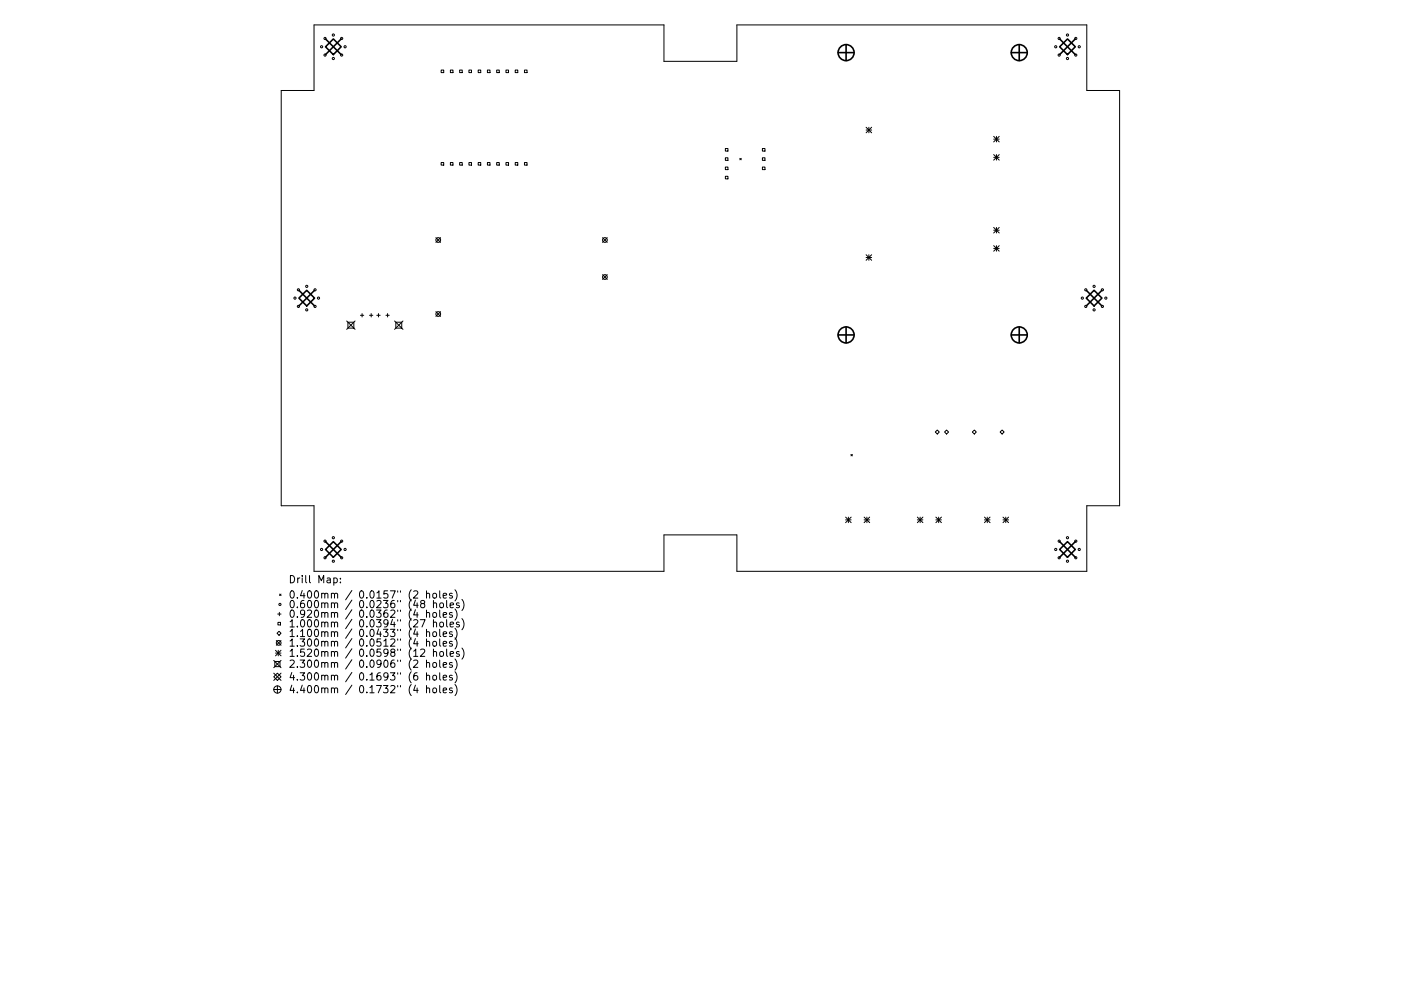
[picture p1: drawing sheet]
<svg xmlns="http://www.w3.org/2000/svg" width="297mm" height="210mm" viewBox="0 0 297 210" stroke-linecap="round" stroke-linejoin="round" font-family="sans-serif">
<defs><g id="words">
<g font-size="2.2">
<text x="61.1" y="123.7">Drill Map:</text>
<text x="61.1" y="127">0.400mm / 0.0157&quot; (2 holes)</text>
<text x="61.1" y="129">0.600mm / 0.0236&quot; (48 holes)</text>
<text x="61.1" y="131.1">0.920mm / 0.0362&quot; (4 holes)</text>
<text x="61.1" y="133.1">1.000mm / 0.0394&quot; (27 holes)</text>
<text x="61.1" y="135.1">1.100mm / 0.0433&quot; (4 holes)</text>
<text x="61.1" y="137.2">1.300mm / 0.0512&quot; (4 holes)</text>
<text x="61.1" y="139.3">1.520mm / 0.0598&quot; (12 holes)</text>
<text x="61.1" y="141.7">2.300mm / 0.0906&quot; (2 holes)</text>
<text x="61.1" y="144.4">4.300mm / 0.1693&quot; (6 holes)</text>
<text x="61.1" y="147.1">4.400mm / 0.1732&quot; (4 holes)</text>
</g>
</g></defs>
<g fill="none" stroke="#000" stroke-width=".21">
<path d="M66.6 5.3h74.2v7.7h15.4v-7.7h74.2v13.9h7v88.1h-7v13.9h-74.2v-7.7h-15.4v7.7h-74.2v-13.9h-7v-88.1h7zM93.5 14.9h.6v.5h-.6zM95.5 14.9h.5v.5h-.5zM97.5 14.9h.5v.5h-.5zM99.4 14.9h.6v.5h-.6zM101.4 14.9h.5v.5h-.5zM103.3 14.9h.6v.5h-.6zM105.3 14.9h.6v.5h-.6zM107.3 14.9h.5v.5h-.5zM109.2 14.9h.6v.5h-.6zM111.2 14.9h.5v.5h-.5zM93.5 34.5h.6v.5h-.6z"/>
<path d="M95.5 34.5h.5v.5h-.5zM97.5 34.5h.5v.5h-.5zM99.4 34.5h.6v.5h-.6zM101.4 34.5h.5v.5h-.5zM103.3 34.5h.6v.5h-.6zM105.3 34.5h.6v.5h-.6zM107.3 34.5h.5v.5h-.5zM109.2 34.5h.6v.5h-.6zM111.2 34.5h.5v.5h-.5zM153.8 31.5h.5v.6h-.5zM153.8 33.5h.5v.5h-.5zM153.8 35.4h.5v.6h-.5z"/>
<path d="M153.8 37.4h.5v.6h-.5zM156.9 33.6l.3 .3M157.2 33.6l-.3 .3M161.6 31.5h.6v.6h-.6zM161.6 33.5h.6v.5h-.6zM161.6 35.4h.6v.6h-.6zM183.6 27l1.2 1.2M183.6 27.6h1.2M184.2 27v1.2M184.8 27l-1.2 1.2M210.7 28.9l1.2 1.2M210.7 29.5h1.2"/>
<path d="M210.7 32.8l1.2 1.2M210.7 33.4h1.2M211.3 28.9v1.2M211.3 32.8v1.2M211.9 28.9l-1.2 1.2M211.9 32.8l-1.2 1.2M92.4 50.4l1 1M93.4 50.4l-1 1M127.7 50.4l1.1 1M127.7 58.3l1.1 1M128.8 50.4l-1.1 1M128.8 58.3l-1.1 1"/>
<path d="M183.6 54l1.2 1.2M183.6 54.6h1.2M184.2 54v1.2M184.8 54l-1.2 1.2M210.7 48.3l1.2 1.1M210.7 48.8h1.2M210.7 52.1l1.2 1.2M210.7 52.7h1.2M211.3 48.3v1.1M211.3 52.1v1.2M211.9 48.3l-1.2 1.1M211.9 52.1l-1.2 1.2"/>
<path d="M73.5 68.1l1.8 1.8M73.8 68.4h1.2v1.2h-1.2zM75.3 68.1l-1.8 1.8M76.4 66.9h.7M76.8 66.5v.8M78.3 66.9h.8M78.7 66.5v.8M79.9 66.9h.7M80.2 66.5v.8M81.8 66.9h.7M82.2 66.5v.8M83.7 68.1l1.7 1.8"/>
<path d="M83.9 68.4h1.3v1.2h-1.3zM85.4 68.1l-1.7 1.8M92.4 66.1l1 1M93.4 66.1l-1 1M180.4 96.4l.3 .3M180.7 96.4l-.3 .3M198.7 91.2l.4 .5-.4 .4-.4-.4zM200.3 91.7l.4-.5 .4 .5-.4 .4zM206.6 91.2l.4 .5-.4 .4-.4-.4zM212.5 91.2l.4 .5-.4 .4-.5-.4zM179.3 109.7l1.2 1.2M179.3 110.3h1.2"/>
<path d="M179.9 109.7v1.2M180.5 109.7l-1.2 1.2M183.2 110.3h1.2M183.2 109.7l1.2 1.2M183.8 109.7v1.2M184.4 109.7l-1.2 1.2M194.5 110.3h1.2M194.5 109.7l1.2 1.2M195.1 109.7v1.2M195.7 109.7l-1.2 1.2M198.4 110.3h1.2M198.4 109.7l1.2 1.2"/>
<path d="M199 109.7v1.2M199.6 109.7l-1.2 1.2M208.7 110.3h1.2M208.7 109.7l1.2 1.2M209.3 109.7v1.2M209.9 109.7l-1.2 1.2M212.7 110.3h1.1M212.7 109.7l1.1 1.2M213.2 109.7v1.2M213.8 109.7l-1.1 1.2M58.4 138l1.2 1.1M58.4 138.6h1.2"/>
<path d="M58.6 135.9l1 1M58.7 134.4l.5-.5 .4 .5-.4 .4zM58.9 130.3h.7M58.9 132h.6v.6h-.6zM59 138v1.1M59.2 129.9v.7M59.3 126l.3 .4M59.6 126l-.3 .4M59.6 135.9l-1 1M59.6 138l-1.2 1.1M70.8 122.7l.4-.1 .3 .3-.1 .7h-.6M72.2 123.5v.2"/>
<path d="M72.2 122.7v.1M89.1 131.5h1l-.6 1.5M89.2 137.9l.6-.2 .3 .5-1 1.1h1M89.5 128.1l-.3-.3 .1-.3 .2-.1 .4 .1 .2 .2-.1 .2-.7 .2-.1 .2v.3l.3 .3h.3l.3-.3-.1-.4-.2-.1M90.4 126l.2-.1h.4l.1 1M90.4 130.1l.2-.2 .4 .1 .1 1M90.4 134.2l.2-.2 .4 .1 .1 1M90.4 136.2l.2-.1h.4l.1 1M90.4 125.4v1.5M90.4 129.4v1.6M90.4 133.5v1.6M90.4 135.6v1.5"/>
<path d="M91.9 125.9h.4l.3 .3v.4l-.3 .3-.4-.1-.1-.2zM91.9 128.1l.2-.2 .4 .1 .1 .9M91.9 130l.4-.1 .3 .3v.5l-.3 .3-.4-.1-.1-.2zM91.9 132.1l.2-.1 .4 .1 .1 .9M91.9 134.1l.4-.1 .3 .3v.5l-.3 .3-.4-.1-.1-.2zM91.9 136.1h.4l.3 .3v.4l-.3 .3-.4-.1-.1-.2zM91.9 138.4l.2-.2 .4 .1 .1 1M91.9 127.4v1.5M91.9 131.5v1.5M91.9 137.7v1.6M93.2 125.4v1.3l.2 .2M93.2 129.4v1.4l.2 .2"/>
<path d="M93.2 133.5v1.3l.2 .3M93.2 135.6v1.3l.2 .2M93.3 128.1l.2-.2 .5 .2v.5l-.1 .3h-.4l-.2-.1zM93.3 132.1l.2-.1 .5 .1v.6l-.1 .2-.4 .1-.2-.1zM93.3 138.4l.2-.2 .5 .2v.6l-.1 .2-.4 .1-.2-.2zM94 126.4l.7-.2-.1-.3h-.4l-.2 .2v.7h.6M94 130.5l.7-.2-.1-.3-.4-.1-.2 .3v.7h.6M94 134.5l.7-.1-.1-.3-.4-.1-.2 .2v.8h.6M94 136.6l.7-.2-.1-.3h-.4l-.2 .2v.7h.6M94.7 127.4v1.3l.2 .2M94.7 131.5v1.3l.2 .2M94.7 137.7v1.3l.2 .3"/>
<path d="M95.4 128.4l.8-.1-.1-.3-.4-.1-.3 .2 .1 .8h.6M95.4 132.5l.8-.1-.1-.3-.4-.1-.3 .2 .1 .7h.6M95.4 138.7l.8-.1-.1-.3-.4-.1-.3 .2 .1 .8h.6M95.9 125.9h-.4l-.2 .2 .1 .2 .5 .2v.3h-.6M95.9 130l-.4-.1-.2 .3 .1 .2 .5 .1v.4h-.6M95.9 134.1l-.4-.1-.2 .2 .1 .3 .5 .1v.4h-.6M95.9 136.1h-.4l-.2 .2 .1 .2 .5 .2v.3h-.6M96.5 125.1a1.77 1.77 0 0 1 0 2.4M96.5 129.2a1.77 1.77 0 0 1 0 2.4M96.5 133.3a1.77 1.77 0 0 1 0 2.3M96.5 135.3a1.77 1.77 0 0 1 0 2.4M96.5 139.8a1.77 1.77 0 0 1 0 2.4"/>
<path d="M97.3 128l-.3-.1-.2 .2v.2l.5 .2v.4h-.5M97.3 132.1l-.3-.1-.2 .2v.2l.5 .2v.3h-.5M97.3 138.3l-.3-.1-.2 .2v.3l.5 .1v.4h-.5M97.9 127.2a1.77 1.77 0 0 1 0 2.3M97.9 131.3a1.77 1.77 0 0 1 0 2.3M97.9 137.5a1.77 1.77 0 0 1 0 2.3M58 143.6l.8-.8 .8 .8-.8 .8zM58 140.1l1.6 1.6M58 142.8l1.6 1.6M58 146.3h1.6M58.3 140.3h1.1v1.1h-1.1zM58.8 145.5v1.6"/>
<path d="M59.6 140.1l-1.6 1.6M59.6 142.8l-1.6 1.6M90.4 140.7l.2-.1h.4l.1 1M90.4 143.4l.2-.1h.4l.1 1M90.4 146.1l.2-.1h.4l.1 1M90.4 140v1.6M90.4 142.7v1.6M90.4 145.4v1.6M91.9 140.6h.4l.3 .3v.4l-.3 .3-.4-.1-.1-.2zM91.9 143.3h.4l.3 .3v.4l-.3 .3-.4-.1-.1-.2zM91.9 146h.4l.3 .3v.4l-.3 .3-.4-.1-.1-.2zM93.2 140v1.4l.2 .2"/>
<path d="M93.2 142.7v1.4l.2 .2M93.2 145.4v1.4l.2 .2M94 141.1l.7-.2-.1-.3h-.4l-.2 .2v.7h.6M94 143.8l.7-.2-.1-.3h-.4l-.2 .2v.7h.6M94 146.5l.7-.2-.1-.3h-.4l-.2 .2v.7h.6M95.9 140.6h-.4l-.2 .2 .1 .2 .5 .1v.4h-.6M95.9 143.3h-.4l-.2 .2 .1 .2 .5 .1v.4h-.6M95.9 146h-.4l-.2 .2 .1 .2 .5 .1v.4h-.6M96.5 142.5a1.77 1.77 0 0 1 0 2.4M96.5 145.2a1.77 1.77 0 0 1 0 2.4"/>
<circle cx="68.2" cy="9.9" r=".23"/>
<circle cx="68.9" cy="8.2" r=".23"/>
<circle cx="68.9" cy="11.7" r=".23"/>
<circle cx="70.7" cy="7.4" r=".23"/>
<circle cx="70.7" cy="12.4" r=".23"/>
<circle cx="72.4" cy="8.2" r=".23"/>
<circle cx="72.4" cy="11.7" r=".23"/>
<circle cx="73.2" cy="9.9" r=".23"/>
<circle cx="223.8" cy="9.9" r=".23"/>
<circle cx="224.6" cy="8.2" r=".23"/>
<circle cx="224.6" cy="11.7" r=".23"/>
<circle cx="226.3" cy="7.4" r=".23"/>
<circle cx="226.3" cy="12.4" r=".23"/>
<circle cx="228.1" cy="8.2" r=".23"/>
<circle cx="228.1" cy="11.7" r=".23"/>
<circle cx="228.8" cy="9.9" r=".23"/>
<circle cx="92.9" cy="50.9" r=".5"/>
<circle cx="128.3" cy="50.9" r=".5"/>
<circle cx="128.3" cy="58.8" r=".5"/>
<circle cx="62.5" cy="63.3" r=".23"/>
<circle cx="63.3" cy="61.5" r=".23"/>
<circle cx="63.3" cy="65" r=".23"/>
<circle cx="65" cy="65.7" r=".23"/>
<circle cx="65" cy="60.8" r=".23"/>
<circle cx="66.8" cy="61.5" r=".23"/>
<circle cx="66.8" cy="65" r=".23"/>
<circle cx="67.5" cy="63.3" r=".23"/>
<circle cx="92.9" cy="66.6" r=".5"/>
<circle cx="229.5" cy="63.3" r=".23"/>
<circle cx="230.2" cy="61.5" r=".23"/>
<circle cx="230.2" cy="65" r=".23"/>
<circle cx="232" cy="65.7" r=".23"/>
<circle cx="232" cy="60.8" r=".23"/>
<circle cx="233.7" cy="61.5" r=".23"/>
<circle cx="233.7" cy="65" r=".23"/>
<circle cx="234.5" cy="63.3" r=".23"/>
<circle cx="68.2" cy="116.6" r=".23"/>
<circle cx="68.9" cy="118.3" r=".23"/>
<circle cx="68.9" cy="114.8" r=".23"/>
<circle cx="70.7" cy="119.1" r=".23"/>
<circle cx="70.7" cy="114.1" r=".23"/>
<circle cx="72.4" cy="114.8" r=".23"/>
<circle cx="72.4" cy="118.3" r=".23"/>
<circle cx="73.2" cy="116.6" r=".23"/>
<circle cx="223.8" cy="116.6" r=".23"/>
<circle cx="224.6" cy="118.3" r=".23"/>
<circle cx="224.6" cy="114.8" r=".23"/>
<circle cx="226.3" cy="119.1" r=".23"/>
<circle cx="226.3" cy="114.1" r=".23"/>
<circle cx="228.1" cy="114.8" r=".23"/>
<circle cx="228.1" cy="118.3" r=".23"/>
<circle cx="228.8" cy="116.6" r=".23"/>
<circle cx="59.1" cy="136.4" r=".5"/>
<circle cx="59.4" cy="128.2" r=".23"/>
<circle cx="58.8" cy="146.3" r=".77"/>
</g>
<g fill="none" stroke="#000" stroke-width=".33">
<path d="M69 9.9l1.7-1.6 1.6 1.6-1.6 1.7zM69 8.3l3.3 3.3M72.3 8.3l-3.3 3.3M224.7 9.9l1.6-1.6 1.7 1.6-1.7 1.7zM224.7 8.3l3.3 3.3M228 8.3l-3.3 3.3M63.4 63.3l1.6-1.7 1.7 1.7-1.7 1.6zM63.4 61.6l3.3 3.3M66.7 61.6l-3.3 3.3M230.3 63.3l1.7-1.7 1.6 1.7-1.6 1.6zM230.3 61.6l3.3 3.3M233.6 61.6l-3.3 3.3"/>
<path d="M69 116.6l1.7-1.7 1.6 1.7-1.6 1.6zM69 114.9l3.3 3.3M72.3 114.9l-3.3 3.3M224.7 114.9l3.3 3.3M226.3 114.9l1.7 1.7-1.7 1.6-1.6-1.6zM228 114.9l-3.3 3.3"/>
</g>
<g fill="none" stroke="#000" stroke-width=".34">
<path d="M177.7 11.2h3.4M179.4 9.5v3.4M214.4 11.2h3.4M216.1 9.5v3.4M177.7 71.1h3.4M179.4 69.4v3.4M214.4 71.1h3.4M216.1 69.4v3.4"/>
<circle cx="179.4" cy="11.2" r="1.7"/>
<circle cx="216.1" cy="11.2" r="1.7"/>
<circle cx="179.4" cy="71.1" r="1.7"/>
<circle cx="216.1" cy="71.1" r="1.7"/>
</g>
<use href="#words"/>
</svg>
